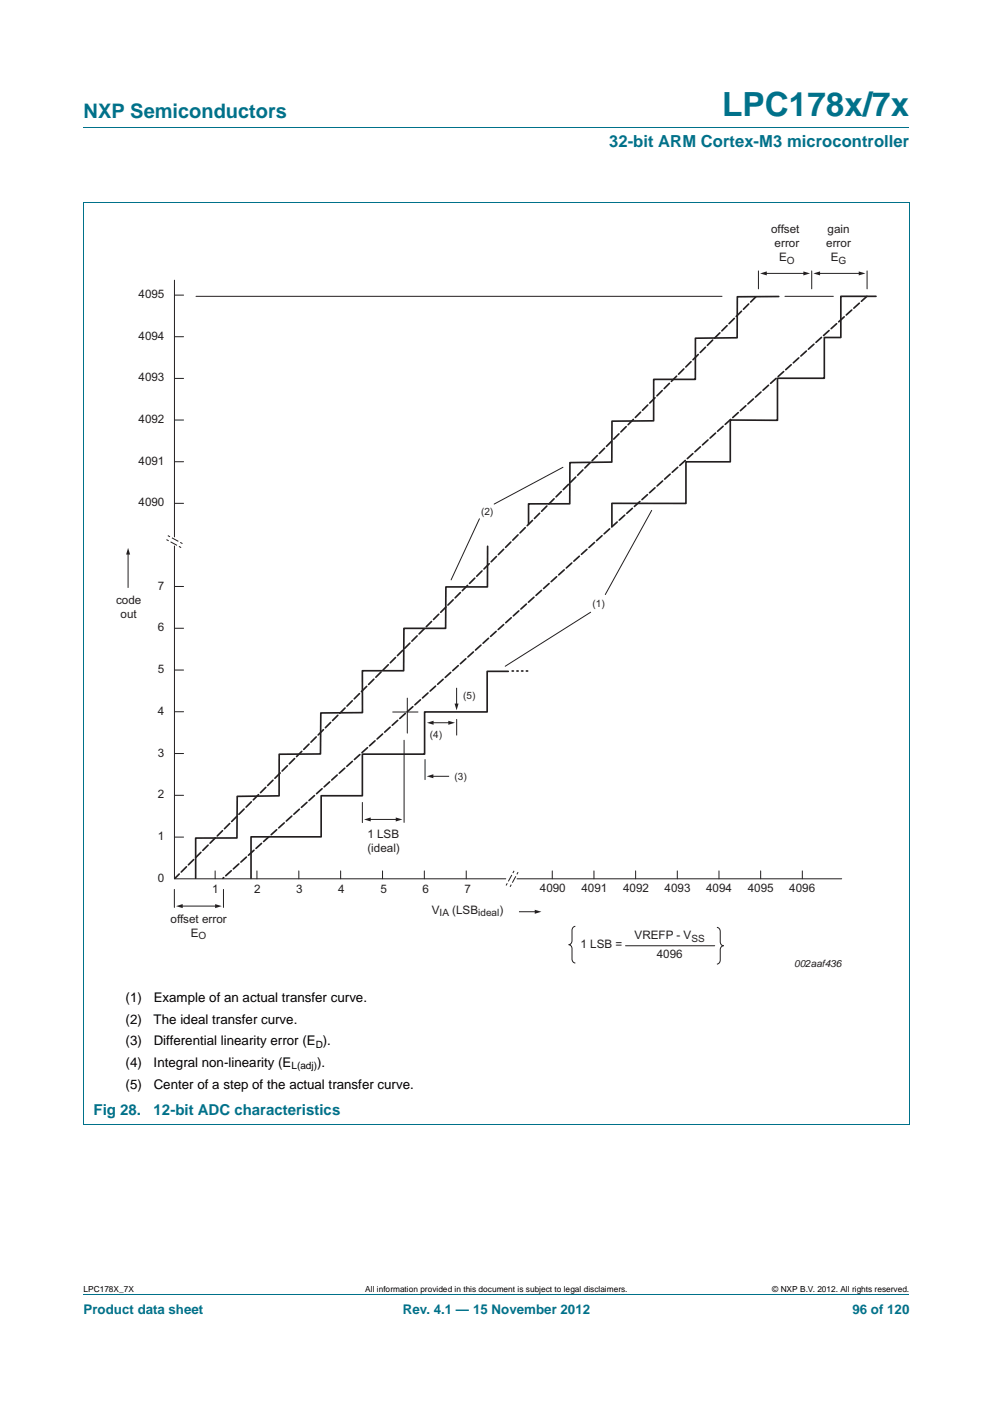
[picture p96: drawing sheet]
<svg xmlns="http://www.w3.org/2000/svg" width="210mm" height="297mm" viewBox="0 0 210 297" stroke-linecap="round" stroke-linejoin="round" font-family="sans-serif">
<defs><g id="words">
<text font-size="7" fill="#00718a" x="152.7" y="24.6">LPC178x/7x</text>
<text font-size="4.2" fill="#00718a" x="17.7" y="24.9">NXP Semiconductors</text>
<text font-size="3.5" fill="#00718a" x="128.8" y="31.1">32-bit ARM Cortex-M3 microcontroller</text>
<g font-size="3.2" fill="#00718a">
<text x="19.8" y="235.8">Fig 28.</text>
<text x="32.5" y="235.8">12-bit ADC characteristics</text>
</g>
<g font-size="2.8">
<text x="26.6" y="212">(1)</text>
<text x="32.5" y="212">Example of an actual transfer curve.</text>
<text x="26.6" y="216.6">(2)</text>
<text x="26.6" y="221.1">(3)</text>
<text x="32.5" y="216.6">The ideal transfer curve.</text>
<text x="32.5" y="221.1">Differential linearity error (E ).</text>
<text x="26.6" y="225.7">(4)</text>
<text x="32.5" y="225.7">Integral non-linearity (E</text>
<text x="67.1" y="225.7">).</text>
<text x="26.6" y="230.3">(5)</text>
<text x="32.5" y="230.3">Center of a step of the actual transfer curve.</text>
</g>
<g font-size="2.8" fill="#00718a">
<text x="17.7" y="277.9">Product data sheet</text>
<text x="85.2" y="277.9">Rev. 4.1 — 15 November 2012</text>
<text x="180.2" y="277.9">96 of 120</text>
</g>
<g font-size="2.5" fill="#231f20">
<text x="163.1" y="49.4">offset</text>
<text x="163.8" y="52.3">error</text>
<text x="174.7" y="52.3">error</text>
<text x="175" y="49.4">gain</text>
<text x="164.8" y="55.3">E</text>
<text x="175.7" y="55.3">E</text>
<text x="29.3" y="63.1">4095</text>
<text x="29.3" y="71.9">4094</text>
<text x="29.3" y="80.7">4093</text>
<text x="29.3" y="89.5">4092</text>
<text x="29.3" y="98.3">4091</text>
<text x="29.3" y="107.1">4090</text>
<text x="33.4" y="124.7">7</text>
<text x="24.6" y="127.7">code</text>
<text x="25.5" y="130.7">out</text>
<text x="33.4" y="133.6">6</text>
<text x="33.4" y="142.4">5</text>
<text x="33.4" y="151.2">4</text>
<text x="33.4" y="160.1">3</text>
<text x="33.4" y="168.9">2</text>
<text x="33.4" y="177.7">1</text>
<text x="77.7" y="177.4">1 LSB</text>
<text x="77.7" y="180.3">(ideal)</text>
<text x="33.4" y="186.6">0</text>
<text x="44.8" y="189">1</text>
<text x="53.7" y="189">2</text>
<text x="62.6" y="189">3</text>
<text x="71.5" y="189">4</text>
<text x="80.4" y="189">5</text>
<text x="89.3" y="189">6</text>
<text x="98.2" y="189">7</text>
<text x="114.2" y="188.8">4090</text>
<text x="122.9" y="188.8">4091</text>
<text x="131.7" y="188.8">4092</text>
<text x="140.5" y="188.8">4093</text>
<text x="149.3" y="188.8">4094</text>
<text x="158.1" y="188.8">4095</text>
<text x="166.9" y="188.8">4096</text>
<text x="36.1" y="195.3">offset error</text>
<text x="91.3" y="193.4">V</text>
<text x="95.6" y="193.4">(LSB</text>
<text x="105.6" y="193.4">)</text>
<text x="40.4" y="198.2">E</text>
<text x="122.8" y="200.6">1 LSB =</text>
<text x="134.2" y="198.8">VREFP - V</text>
<text x="138.9" y="202.7">4096</text>
</g>
<g font-size="2.1" fill="#231f20">
<text x="166.4" y="55.8">O</text>
<text x="177.3" y="55.8">G</text>
<text x="101.7" y="108.9">(2)</text>
<text x="125.3" y="128.5">(1)</text>
<text x="97.9" y="147.8">(5)</text>
<text x="90.9" y="156.1">(4)</text>
<text x="96.1" y="164.9">(3)</text>
<text x="93" y="193.9">IA</text>
<text x="101.1" y="193.9">ideal</text>
<text x="42" y="198.7">O</text>
<text x="146.2" y="199.3">SS</text>
<text x="167.9" y="204.6">002aaf436</text>
</g>
<g font-size="2.1">
<text x="66.8" y="221.6">D</text>
<text x="61.6" y="226.2">L(adj)</text>
</g>
<g font-size="1.8">
<text x="17.7" y="273.3">LPC178X_7X</text>
<text x="77.2" y="273.3">All information provided in this document is subject to legal disclaimers.</text>
<text x="163.3" y="273.3">© NXP B.V. 2012. All rights reserved.</text>
</g>
</g></defs>
<path d="M17.7 27h174.6M17.6 42.9h174.7M17.7 42.9v195M192.3 42.9v195M17.6 238h174.7M17.7 273.9h174.6" fill="none" stroke="#00718a" stroke-width=".21"/>
<g fill="none" stroke="#231f20" stroke-width=".21">
<path d="M36.9 59.3v54.3M160.4 57.3v3.8M171.6 57.3v3.8M183.4 57.3v3.8M37 62.4h1.8M37 71.2h1.8M41.4 62.7h111.3M166 62.7h10.2M37 80.1h1.8M37 88.9h1.8M37 97.7h1.8M119 98.9l-14.5 7.7"/>
<path d="M27.1 117v7.3M36.9 115.5v70.4M37 106.5h1.8M101.4 109.8l-6 12.9M137.8 108l-9.8 17.8M37 124.1h1.8M37 132.9h1.8M124.9 129.5l-18.1 11.5M37 141.8h1.8M37 150.6h1.8M37 159.4h1.8M83 150.6h5.4"/>
<path d="M85.4 156.6v17.4M86.1 147.7v7.4M96.6 152.2v3.3M37 168.3h1.8M37 177.1h1.8M76.6 169.8v4.2M89.9 160.7v4.2M36.9 188.2v3.8M36.9 185.9h70.1M45.5 184.3v1.6M47.3 188.2v3.8M54.3 184.3v1.6"/>
<path d="M63.2 184.3v1.6M72 184.3v1.6M80.9 184.3v1.6M89.7 184.3v1.6M98.6 184.3v1.6M109.3 185.9h68.7M116.8 184.3v1.6M125.6 184.3v1.6M134.4 184.3v1.6M143.2 184.3v1.6M152 184.3v1.6M160.8 184.3v1.6"/>
<path d="M169.7 184.3v1.6M132.3 200.1h18.8"/>
</g>
<path d="M164.7 62.7l-8.8 .1v8.7l-8.8 .1-.1 8.7h-8.8v8.7l-8.8 .1v8.7l-8.9 .1v8.7h-8.7v4.3M185.2 62.7h-7.4v8.7h-3.5v8.6h-9.9v8.9h-10v8.8h-9.3v8.8h-15.7M103.1 115.6v8.6h-8.8l-.1 8.7h-8.8v9h-8.8v8.9h-8.8v8.7l-8.8 .1v8.8l-8.8 .1-.1 8.8h-8.7v8.5M129.4 106.5v4.9M107.5 142h-4.5v8.6h-13.2v9h-13.2v8.8h-8.7v8.6h-14.8v8.8" fill="none" stroke="#231f20" stroke-width=".35"/>
<path d="M159.8 62.8l-122.8 123M183.3 62.7l-136.2 123.1" fill="none" stroke="#231f20" stroke-width=".35" stroke-dasharray="1.6 .6"/>
<path d="M108.3 142h3.7" fill="none" stroke="#231f20" stroke-width=".35" stroke-dasharray=".3 .7"/>
<path d="M27.1 115.9l.4 1.4h-.8z" fill="#231f20"/>
<path d="M161.9 57.8h8.3" fill="none" stroke="#231f20" stroke-width=".21"/>
<g fill="#231f20">
<path d="M169.9 57.4l1.4 .4-1.4 .5z"/>
<path d="M160.7 57.9l1.4-.5v.9z"/>
</g>
<path d="M173.2 57.8h8.7" fill="none" stroke="#231f20" stroke-width=".21"/>
<g fill="#231f20">
<path d="M181.6 57.4l1.4 .4-1.4 .5z"/>
<path d="M172 57.9l1.4-.5v.9z"/>
</g>
<path d="M78.1 173.4h5.9" fill="none" stroke="#231f20" stroke-width=".21"/>
<g fill="#231f20">
<path d="M83.7 173l1.4 .4-1.4 .4z"/>
<path d="M77 173.4l1.4-.5v.9z"/>
</g>
<path d="M91.4 152.9h3.7" fill="none" stroke="#231f20" stroke-width=".21"/>
<g fill="#231f20">
<path d="M94.8 152.5l1.4 .4-1.4 .4z"/>
<path d="M90.3 152.9l1.4-.4v.8z"/>
</g>
<path d="M109.8 192.9h3.6" fill="none" stroke="#231f20" stroke-width=".21"/>
<path d="M113.1 192.5l1.4 .4-1.4 .4z" fill="#231f20"/>
<path d="M91.4 164.2h3.5" fill="none" stroke="#231f20" stroke-width=".21"/>
<path d="M90.2 164.2l1.4-.4v.9z" fill="#231f20"/>
<path d="M96.6 145.6v3.5" fill="none" stroke="#231f20" stroke-width=".21"/>
<path d="M96.1 148.9h.9l-.4 1.4z" fill="#231f20"/>
<path d="M38.4 191.7h7.4" fill="none" stroke="#231f20" stroke-width=".21"/>
<g fill="#231f20">
<path d="M45.5 191.3l1.4 .4-1.4 .4z"/>
<path d="M37.2 191.7l1.4-.4v.8z"/>
</g>
<path d="M121.7 196a.79 .79 0 0 0-.7 .8v2.2a.79 .79 0 0 1-.7 .9 .79 .79 0 0 1 .7 .8v2.2a.79 .79 0 0 0 .7 .8M151.6 196.2a.79 .79 0 0 1 .7 .9v2.1a.79 .79 0 0 0 .7 .9 .79 .79 0 0 0-.7 .8v2.2a.79 .79 0 0 1-.7 .9" fill="none" stroke="#231f20" stroke-width=".21"/>
<path d="M35.5 113.3l3.1 1.7-.3 .9-3.1-1.7z" fill="#fff"/>
<path d="M38.3 115.9l-3.1-1.7M38.6 115l-3.1-1.7" fill="none" stroke="#231f20" stroke-width=".21" stroke-dasharray=".5 .5 1.6 .5 .5 .5 .5 1.6 .5 .5" stroke-linecap="butt"/>
<path d="M108.7 184.2l.9 .3-1.7 3.1-.9-.3z" fill="#fff"/>
<path d="M107 187.3l1.7-3.1M107.9 187.6l1.7-3.1" fill="none" stroke="#231f20" stroke-width=".21" stroke-dasharray=".5 .5 1.6 .5 .5 .5 .5 1.6 .5 .5" stroke-linecap="butt"/>
<use href="#words"/>
</svg>
